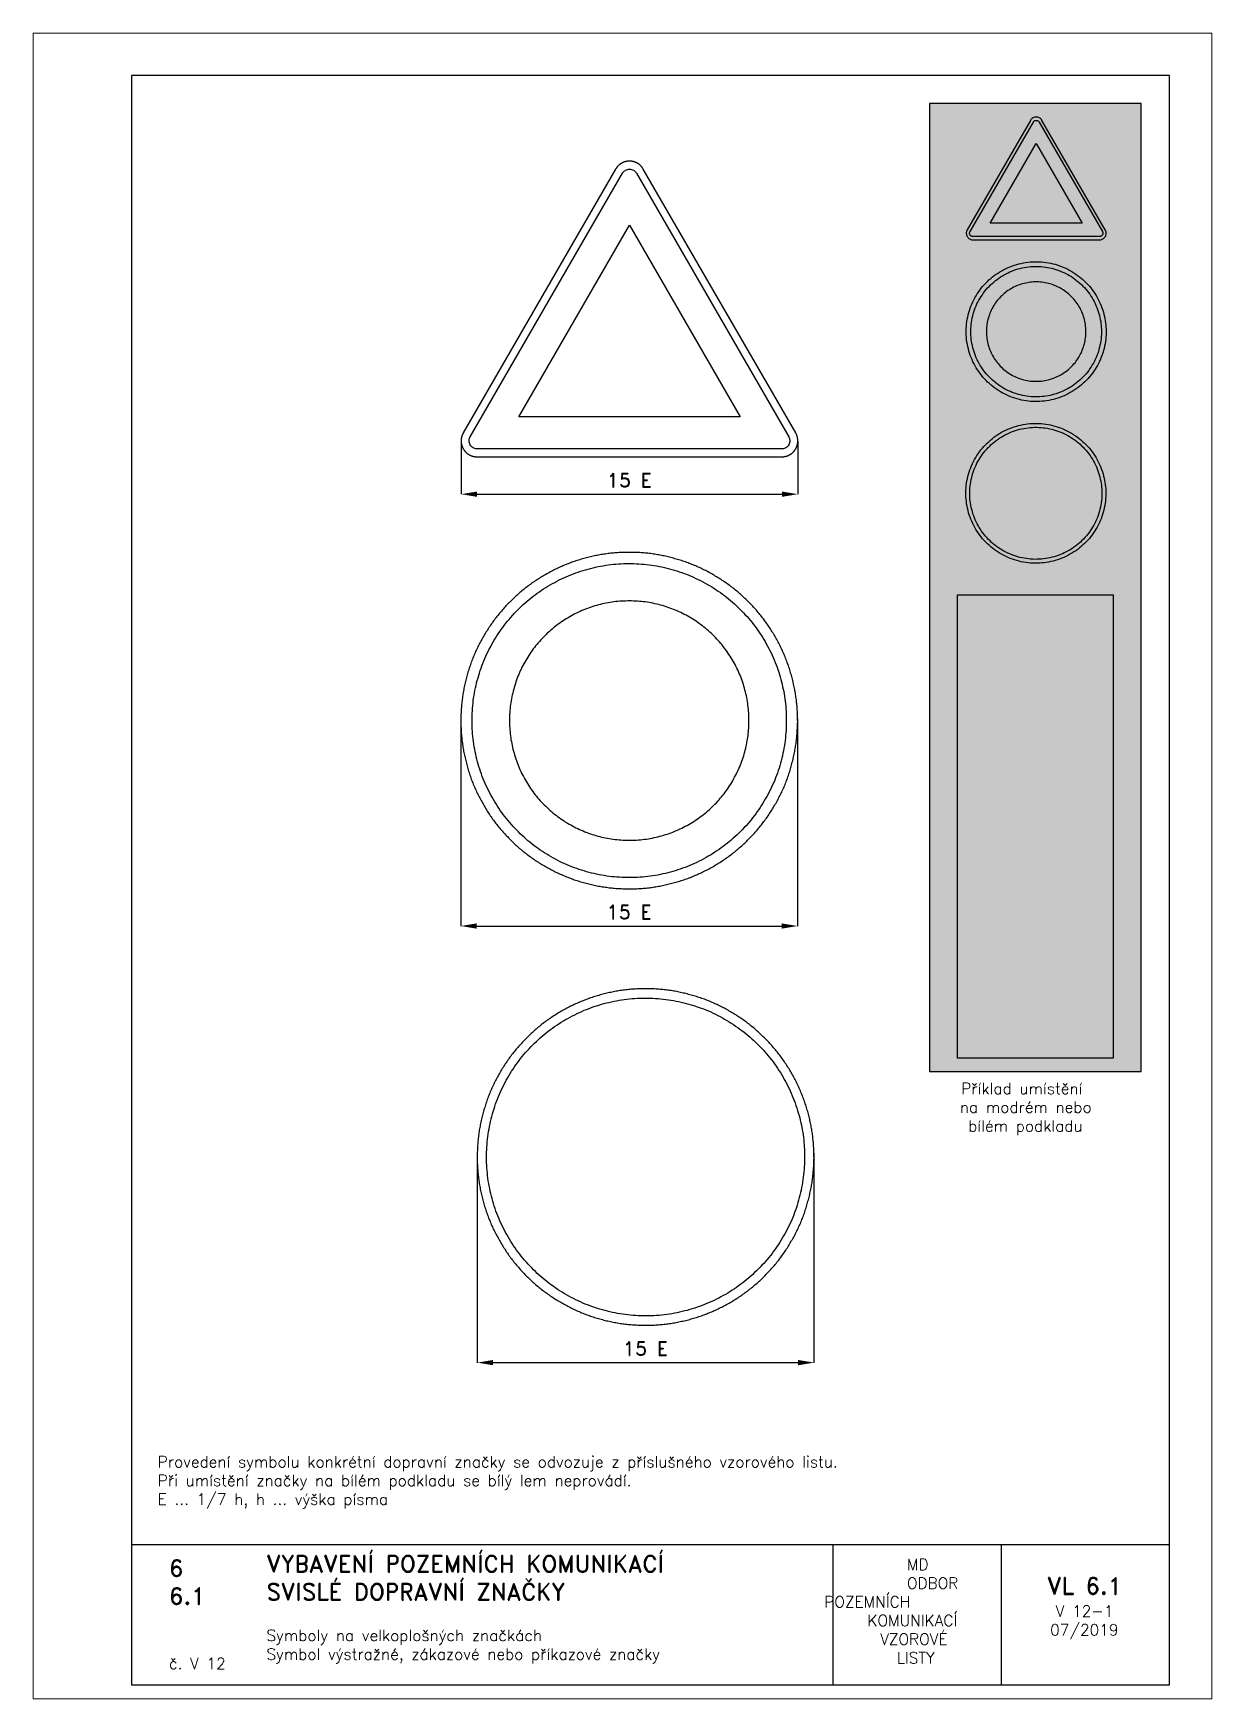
# Paper-space layout 'V 12-1' of a CAD drawing. Header units: millimetres. Extents: x 0 to 210, y 0 to 297.
# The model-space entities are those that its viewports show. They can reach past a viewport. Long polylines and large blocks are cut down to what shows.
import ezdxf

# ---------------------------------------------------------------- set-up
doc = ezdxf.new("R2010")
doc.units = ezdxf.units.MM
doc.header["$LTSCALE"] = 5
doc.linetypes.add('ČÁRKOVANÁX2', pattern=[1.5, 1, -0.5])
for name, color, linetype in [('Kóty', 2, 'Continuous'), ('Rozpiska', 7, 'Continuous'), ('Značka', 7, 'Continuous')]:
    doc.layers.add(name, color=color, linetype=linetype)
doc.layers.add('Rámeček', color=6, linetype='Continuous', plot=False)
doc.styles.get("Standard").update_dxf_attribs({"font": 'romand.shx', "height": 37.5})
doc.dimstyles.get("Standard").update_dxf_attribs({"dimtxt": 37.5, "dimasz": 42.5, "dimexe": 0.18, "dimexo": 0.0625, "dimgap": 18.75, "dimtad": 1, "dimdec": 0, "dimzin": 0, "dimdsep": 46, "dimtxsty": 'Standard', "dimcen": 0.09, "dimadec": 0, "dimazin": 0, "dimtfac": 1, "dimtdec": 0, "dimtofl": 0, "dimtmove": 0, "dimatfit": 3, "dimfxl": 1, "dimtolj": 1, "dimtzin": 0, "dimarcsym": 0})

psp = doc.layouts.new('V 12-1')

# ---------------------------------------------------------------- texts
at = {"layer": 'Rozpiska', "color": 7, "attachment_point": 1}
for s, width, heights, insert, char_height in [('\\pi0.79584;Příklad umístění \\P\\pi0.55775;na modrém nebo {\\H1.83333x; }\\P\\pi2.03394;bílém podkladu{\\H1.55556x; }', 28.2584, [0], (164.57, 109.81), 2), ('Provedení symbolu konkrétní dopravní značky se odvozuje z příslušného vzorového listu.\\PPři umístění značky na bílém podkladu se bílý lem neprovádí.{\\H1.83333x; }\\PE ... 1/7 h, h ... výška písma{\\H1.74603x; }', 171.2897, [0], (22.17, 43.24), 2), ('6', 149.0422, [0], (24.17, 24.77), 3), ('{\\C6;VYBAVENÍ POZEMNÍCH KOMUNIKACÍ\\P}SVISLÉ DOPRAVNÍ ZNAČKY{\\H1.34524x; }', 149.0422, [0], (41.56, 25.56), 3), ('\\pi14.7414;{\\C6;MD\\P\\pi2.36044;}ODBOR POZEMNÍCH{\\H1.57143x; }\\P\\pi7.69378;KOMUNIKACÍ{\\H1.5x; }\\P\\pi9.97949;{\\C6;VZOROVÉ\\H1.47619x; \\H0.67742x;\\P\\pi12.93187;LISTY\\H1.26984x; }', 33.1018, [0], (140.95, 24.95), 2), ('\\pi1.03113;{\\H1.5x;\\C6;VL 6.1\\P\\pi2.55491;\\H0.66667x;V 12-1\\H1.66666x; \\H0.6x;\\P\\pi1.5549;07/2019\\H1.80159x; }', 16.0623, [0], (179.66, 21.61), 2), ('6.1', 149.0422, [0], (24.17, 19.78), 3), ('{\\C6;Symboly na velkoplošných značkách\\P}Symbol výstražné, zákazové nebo příkazové značky{\\H1.83333x; }', 149.0422, [0], (41.56, 12.29), 2), ('{\\C6;č. V 12}', 15.6974, [2.67], (24.17, 7.28), 2)]:
    psp.add_mtext_dynamic_manual_height_columns(s, width=width, gutter_width=100, heights=heights, dxfattribs=dict(at, insert=insert, char_height=char_height))

msp = doc.modelspace()

# ---------------------------------------------------------------- blocks, each defined once
blk = doc.blocks.new('*D1')
at = {"layer": 'Defpoints', "color": 0, "transparency": 16777216}
for p in [(105.7, 255), (1005.7, 255.2), (1005.7, 112.8)]:
    blk.add_point(p, dxfattribs=at)
at = {"layer": 'Kóty', "color": 0, "lineweight": -2, "transparency": 16777216}
for p, q in [((105.7, 254.9), (105.7, 112.7)), ((1005.7, 255.1), (1005.7, 112.7)), ((148.2, 112.8), (963.2, 112.8))]:
    blk.add_line(p, q, dxfattribs=at)
at = {"layer": 'Kóty', "color": 0, "transparency": 16777216}
for points in [[(148.2, 119.9), (148.2, 105.8), (105.7, 112.8)], [(963.2, 119.9), (963.2, 105.8), (1005.7, 112.8)]]:
    blk.add_solid(points, dxfattribs=at)
at = {"layer": 'Kóty', "color": 0, "transparency": 16777216, "insert": (555.7, 150.3), "char_height": 37.5, "attachment_point": 5}
blk.add_mtext('\\A1;15 E', dxfattribs=at)
blk = doc.blocks.new('*D2')
at = {"layer": 'Defpoints', "color": 0, "transparency": 16777216}
for p in [(148.7, -1662.7), (1048.7, -1649.7), (1048.7, -2210.2)]:
    blk.add_point(p, dxfattribs=at)
at = {"layer": 'Kóty', "color": 0, "lineweight": -2, "transparency": 16777216}
for p, q in [((148.7, -1662.8), (148.7, -2210.4)), ((1048.7, -1649.8), (1048.7, -2210.4)), ((191.2, -2210.2), (1006.2, -2210.2))]:
    blk.add_line(p, q, dxfattribs=at)
at = {"layer": 'Kóty', "color": 0, "transparency": 16777216}
for points in [[(191.2, -2203.1), (191.2, -2217.3), (148.7, -2210.2)], [(1006.2, -2203.1), (1006.2, -2217.3), (1048.7, -2210.2)]]:
    blk.add_solid(points, dxfattribs=at)
at = {"layer": 'Kóty', "color": 0, "transparency": 16777216, "insert": (598.7, -2172.7), "char_height": 37.5, "attachment_point": 5}
blk.add_mtext('\\A1;15 E', dxfattribs=at)
blk = doc.blocks.new('*D3')
at = {"layer": 'Defpoints', "color": 0, "transparency": 16777216}
for p in [(1005.1, -488.2), (105, -495.3), (1005.1, -1042.3)]:
    blk.add_point(p, dxfattribs=at)
at = {"layer": 'Kóty', "color": 0, "lineweight": -2, "transparency": 16777216}
for p, q in [((1005.1, -488.3), (1005.1, -1042.5)), ((105, -495.4), (105, -1042.5)), ((147.5, -1042.3), (962.6, -1042.3))]:
    blk.add_line(p, q, dxfattribs=at)
at = {"layer": 'Kóty', "color": 0, "transparency": 16777216}
for points in [[(147.5, -1035.2), (147.5, -1049.4), (105, -1042.3)], [(962.6, -1035.2), (962.6, -1049.4), (1005.1, -1042.3)]]:
    blk.add_solid(points, dxfattribs=at)
at = {"layer": 'Kóty', "color": 0, "transparency": 16777216, "insert": (555, -1004.8), "char_height": 37.5, "attachment_point": 5}
blk.add_mtext('\\A1;15 E', dxfattribs=at)

# ---------------------------------------------------------------- dimensions: what is measured, and where the dimension line sits
at = {"layer": 'Kóty'}
for base, p1, p2, picture, middle in [((1005.7, 112.8), (105.7, 255), (1005.7, 255.2), '*D1', (555.7, 150.3)), ((1005.1, -1042.3), (105, -495.3), (1005.1, -488.2), '*D3', (555, -1004.8)), ((1048.7, -2210.2), (148.7, -1662.7), (1048.7, -1649.7), '*D2', (598.7, -2172.7))]:
    dim = msp.add_linear_dim(base=base, p1=p1, p2=p2, text='15 E', dimstyle='Standard', dxfattribs=at)
    dim.commit()
    dim.dimension.update_dxf_attribs({"geometry": picture, "text_midpoint": middle})

# ---------------------------------------------------------------- linework, layer by layer
at = {"layer": 'Značka', "color": 5, "linetype": 'ČÁRKOVANÁX2', "ltscale": 3.75}
for points in [[(1000, 277), (592.7, 982.3), (591.5, 984.2, 0.010733), (590.3, 986.1, 0.055767), (584.4, 992.8, 0.055975), (577.1, 998, 0.069567), (566.8, 1002.3, 0.069793), (555.7, 1003.7, 0.0695), (544.6, 1002.3, 0.067733), (534.3, 998, 0.055933), (527, 992.8, 0.061127), (521.1, 986.1, 0.012241), (519.8, 984.2), (518.6, 982.3), (111.4, 277, 0.003574), (110.4, 275, 0.010721), (109.4, 273, 0.055711), (106.6, 264.6, 0.055985), (105.7, 255.6, 0.069592), (107.1, 244.5, 0.069767), (111.4, 234.2, 0.069481), (118.2, 225.3, 0.067774), (127.1, 218.6, 0.055964), (135.3, 214.8, 0.061097), (144, 213.1, 0.01224), (146.2, 212.9, 0.004081), (148.5, 212.8), (962.9, 212.8, 0.003581), (965.1, 212.9, 0.010743), (967.4, 213.1, 0.055795), (976.1, 214.9, 0.055988), (984.3, 218.6, 0.069583), (993.2, 225.3, 0.069791), (1000, 234.2, 0.069493), (1004.3, 244.5, 0.067793), (1005.7, 255.6, 0.055944), (1004.8, 264.6, 0.060946), (1002, 273), (1001, 275), (1000, 277)], [(1005, -492.8), (1005, -495.7), (1005, -498.7, -0.032168), (1000.5, -557.3, -0.035722), (988.1, -614.9, -0.036666), (968.8, -670.5, -0.034754), (941.8, -722.8, -0.034039), (908.6, -771.5, -0.034452), (869, -815.1, -0.03456), (824.4, -853.5, -0.034427), (774.9, -885.4, -0.034389), (721.9, -910.9, -0.034418), (665.8, -928.9, -0.034424), (608, -939.8, -0.034417), (549.2, -942.7, -0.034416), (490.4, -938.3, -0.034417), (432.9, -925.9, -0.034417), (377.3, -906.4, -0.034417), (325, -879.5, -0.034417), (276.3, -846.3, -0.034417), (232.7, -806.8, -0.034417), (194.3, -762.1, -0.034416), (162.4, -712.6, -0.034417), (136.9, -659.6, -0.034417), (118.9, -603.5, -0.034417), (108, -545.7, -0.034417), (105.1, -486.9, -0.034417), (109.5, -428.2, -0.034417), (121.9, -370.6, -0.034417), (141.4, -315.1, -0.034416), (168.3, -262.7, -0.034416), (201.5, -214.1, -0.034416), (241, -170.4, -0.034417), (285.7, -132, -0.034415), (335.2, -100.1, -0.034415), (388.2, -74.6, -0.034417), (444.3, -56.6, -0.034417), (502.1, -45.7, -0.034417), (560.9, -42.8, -0.034417), (619.6, -47.2, -0.034418), (677.2, -59.7, -0.034416), (732.8, -79.1, -0.034417), (785.1, -106, -0.034417), (833.8, -139.2, -0.034407), (877.4, -178.8, -0.034415), (915.8, -223.4, -0.034487), (947.7, -272.9, -0.034418), (973.2, -325.9, -0.034076), (991.2, -382, -0.032792), (1001.8, -437, -0.034266), (1005, -492.8)], [(1048.7, -1660.2), (1048.7, -1663.1), (1048.7, -1666, -0.032168), (1044.2, -1724.7, -0.035722), (1031.9, -1782.3, -0.036666), (1012.5, -1837.9, -0.034754), (985.5, -1890.2, -0.034039), (952.3, -1938.9, -0.034452), (912.8, -1982.5, -0.03456), (868.1, -2020.9, -0.034427), (818.6, -2052.8, -0.034389), (765.6, -2078.3, -0.034418), (709.5, -2096.3, -0.034424), (651.7, -2107.2, -0.034417), (592.9, -2110.1, -0.034416), (534.1, -2105.7, -0.034417), (476.6, -2093.3, -0.034417), (421, -2073.8, -0.034417), (368.7, -2046.9, -0.034417), (320, -2013.7, -0.034417), (276.4, -1974.2, -0.034417), (238, -1929.5, -0.034416), (206.1, -1880, -0.034417), (180.6, -1827, -0.034417), (162.6, -1770.9, -0.034417), (151.7, -1713.1, -0.034417), (148.8, -1654.3, -0.034417), (153.2, -1595.6, -0.034417), (165.6, -1538, -0.034417), (185.1, -1482.4, -0.034416), (212, -1430.1, -0.034416), (245.2, -1381.4, -0.034416), (284.7, -1337.8, -0.034417), (329.4, -1299.4, -0.034415), (378.9, -1267.5, -0.034415), (431.9, -1242, -0.034417), (488, -1224, -0.034417), (545.8, -1213.1, -0.034417), (604.6, -1210.2, -0.034417), (663.3, -1214.6, -0.034418), (720.9, -1227.1, -0.034416), (776.5, -1246.5, -0.034417), (828.8, -1273.4, -0.034417), (877.5, -1306.6, -0.034407), (921.1, -1346.2, -0.034415), (959.5, -1390.8, -0.034487), (991.4, -1440.3, -0.034418), (1016.9, -1493.3, -0.034076), (1034.9, -1549.4, -0.032792), (1045.5, -1604.4, -0.034266), (1048.7, -1660.2)]]:
    msp.add_lwpolyline(points, format="xyb", dxfattribs=at)
at = {"layer": 'Značka', "color": 1}
for points in [[(962.9, 234.2), (148.5, 234.2, -0.003586), (147.4, 234.3, -0.010757), (146.2, 234.3, -0.05582), (141.9, 235.2, -0.05597), (137.8, 237.1, -0.069549), (133.3, 240.5, -0.069785), (129.9, 244.9, -0.069503), (127.8, 250.1, -0.067814), (127.1, 255.6, -0.055933), (127.5, 260.1, -0.060881), (128.9, 264.3, -0.012188), (129.4, 265.3, -0.004066), (129.9, 266.3), (537.2, 971.6), (537.8, 972.6), (538.4, 973.5, -0.055858), (541.3, 976.8, -0.056039), (545, 979.5, -0.069588), (550.1, 981.6, -0.069741), (555.7, 982.3, -0.069451), (561.2, 981.6, -0.067778), (566.4, 979.5, -0.056012), (570.1, 976.9, -0.061163), (573, 973.5), (573.6, 972.6), (574.2, 971.6), (981.4, 266.3), (982, 265.3), (982.4, 264.3, -0.055623), (983.9, 260.1, -0.055931), (984.3, 255.6, -0.069577), (983.6, 250.1, -0.069817), (981.4, 244.9, -0.069541), (978.1, 240.5, -0.067739), (973.6, 237.1, -0.055922), (969.5, 235.2, -0.061117), (965.1, 234.3, -0.012248), (964, 234.3, -0.004084), (962.9, 234.2)], [(975, -492.8), (975, -495.5), (975, -498.3, -0.032168), (970.8, -553, -0.035723), (959.3, -606.8, -0.036667), (941.2, -658.7, -0.034755), (916, -707.5, -0.034039), (885, -752.9, -0.034452), (848.1, -793.6, -0.03456), (806.5, -829.4, -0.034427), (760.3, -859.2, -0.034389), (710.7, -883, -0.034418), (658.4, -899.8, -0.034424), (604.4, -910, -0.034417), (549.5, -912.7, -0.034416), (494.8, -908.6, -0.034417), (441, -897, -0.034417), (389.2, -878.8, -0.034416), (340.3, -853.7, -0.034417), (294.9, -822.7, -0.034417), (254.2, -785.8, -0.034417), (218.4, -744.2, -0.034417), (188.6, -698, -0.034417), (164.8, -648.5, -0.034417), (148, -596.1, -0.034417), (137.8, -542.2, -0.034417), (135.1, -487.3, -0.034417), (139.2, -432.5, -0.034417), (150.8, -378.8, -0.034417), (169, -326.9, -0.034417), (194.1, -278, -0.034417), (225.1, -232.6, -0.034417), (262, -191.9, -0.034416), (303.6, -156.1, -0.034416), (349.8, -126.3, -0.034417), (399.3, -102.5, -0.034417), (451.7, -85.7, -0.034417), (505.7, -75.5, -0.034416), (560.5, -72.8, -0.034417), (615.3, -76.9, -0.034418), (669, -88.5, -0.034416), (720.9, -106.7, -0.034417), (769.8, -131.8, -0.034417), (815.2, -162.8, -0.034405), (855.9, -199.7, -0.034414), (891.7, -241.4, -0.034487), (921.5, -287.5, -0.034419), (945.3, -337, -0.034077), (962.1, -389.4, -0.032791), (972.1, -440.7, -0.034267), (975, -492.8)], [(875, -492.8), (875, -490.7), (875, -488.6, 0.032168), (871.8, -446.9, 0.035723), (863, -405.9, 0.036668), (849.3, -366.4, 0.034755), (830.1, -329.2, 0.034037), (806.4, -294.6, 0.034452), (778.3, -263.5, 0.034558), (746.6, -236.2, 0.034427), (711.4, -213.6, 0.03439), (673.7, -195.4, 0.034419), (633.8, -182.6, 0.034425), (592.7, -174.8, 0.034416), (550.9, -172.8, 0.034415), (509.1, -175.9, 0.034417), (468.2, -184.8, 0.034417), (428.7, -198.6, 0.034415), (391.4, -217.8, 0.034415), (356.8, -241.4, 0.034417), (325.8, -269.5, 0.034416), (298.5, -301.2, 0.034417), (275.8, -336.4, 0.034416), (257.7, -374.1, 0.034417), (244.9, -414, 0.034417), (237.1, -455.1, 0.034417), (235.1, -497, 0.034417), (238.2, -538.7, 0.034417), (247.1, -579.6, 0.034417), (260.9, -619.1, 0.034417), (280, -656.4, 0.034417), (303.6, -691, 0.034416), (331.8, -722, 0.034416), (363.5, -749.3, 0.034417), (398.7, -772, 0.034417), (436.4, -790.1, 0.034417), (476.3, -802.9, 0.034417), (517.4, -810.7, 0.034416), (559.2, -812.7, 0.034417), (601, -809.6, 0.034418), (641.9, -800.8, 0.034417), (681.4, -786.9, 0.034417), (718.7, -767.8, 0.034418), (753.2, -744.2, 0.034407), (784.3, -716.1, 0.034413), (811.6, -684.3, 0.034487), (834.2, -649.1, 0.034419), (852.4, -611.4, 0.034077), (865.2, -571.5, 0.032793), (872.8, -532.4, 0.034266), (875, -492.8)]]:
    msp.add_lwpolyline(points, format="xyb", dxfattribs=at)
msp.add_lwpolyline([(259.6, 319.8), (555.7, 832.6), (851.7, 319.8), (259.6, 319.8)], dxfattribs=at)
at = {"layer": 'Značka', "color": 5}
msp.add_lwpolyline([(1023.7, -1660.2), (1023.7, -1662.9), (1023.7, -1665.7, -0.032168), (1019.5, -1721.1, -0.035723), (1007.8, -1775.5, -0.036666), (989.5, -1828, -0.034753), (964, -1877.5, -0.034039), (932.6, -1923.4, -0.034452), (895.3, -1964.6, -0.034561), (853.2, -2000.8, -0.034427), (806.4, -2031, -0.034389), (756.3, -2055.1, -0.034418), (703.4, -2072.1, -0.034423), (648.7, -2082.4, -0.034417), (593.2, -2085.1, -0.034416), (537.7, -2080.9, -0.034417), (483.4, -2069.2, -0.034417), (430.9, -2050.8, -0.034417), (381.4, -2025.4, -0.034417), (335.5, -1994.1, -0.034417), (294.3, -1956.7, -0.034417), (258.1, -1914.6, -0.034416), (227.9, -1867.8, -0.034416), (203.8, -1817.7, -0.034417), (186.8, -1764.8, -0.034417), (176.5, -1710.1, -0.034417), (173.8, -1654.6, -0.034417), (178, -1599.1, -0.034417), (189.7, -1544.8, -0.034417), (208.1, -1492.3, -0.034416), (233.5, -1442.9, -0.034416), (264.8, -1396.9, -0.034416), (302.2, -1355.7, -0.034417), (344.3, -1319.5, -0.034416), (391.1, -1289.3, -0.034416), (441.2, -1265.2, -0.034417), (494.1, -1248.2, -0.034415), (548.8, -1237.9, -0.034417), (604.3, -1235.2, -0.034417), (659.8, -1239.4, -0.034418), (714.1, -1251.1, -0.034417), (766.6, -1269.5, -0.034416), (816, -1294.9, -0.034417), (862, -1326.3, -0.034406), (903.2, -1363.6, -0.034414), (939.4, -1405.8, -0.034487), (969.6, -1452.5, -0.034419), (993.6, -1502.6, -0.034076), (1010.7, -1555.5, -0.032792), (1020.7, -1607.5, -0.034265), (1023.7, -1660.2)], format="xyb", dxfattribs=at)

msp.set_redraw_order([(e.dxf.handle, doc.entitydb.next_handle()) for e in msp.query("TEXT MTEXT ATTDEF DIMENSION ARC_DIMENSION")])  # texts and dimensions are drawn at this point

# ---------------------------------------------------------------- hatches: boundary and pattern name
at = {"layer": 'Značka'}
h = psp.add_hatch(color=170, dxfattribs=at)
h.dxf.hatch_style = 1
h.paths.add_polyline_path([(159.74, 111.83), (197.42, 111.83), (197.42, 284.5), (159.74, 284.5)])
h = psp.add_hatch(color=255, dxfattribs=at)
h.dxf.hatch_style = 1
edge = h.paths.add_edge_path()
edge.add_line((191.04, 261.94), (179.76, 281.48))
edge.add_line((179.76, 281.48), (179.73, 281.53))
edge.add_arc((178.51, 280.75), 1.45, 32.595, 35.0547)
edge.add_arc((178.79, 280.94), 1.11, 35.2262, 47.9939)
edge.add_arc((178.78, 280.94), 1.11, 47.9427, 60.7579)
edge.add_arc((178.75, 280.95), 1.12, 59.1122, 75.0301)
edge.add_arc((178.75, 280.96), 1.11, 74.9487, 90.9183)
edge.add_arc((178.72, 280.95), 1.12, 89.2202, 105.1227)
edge.add_arc((178.73, 280.92), 1.15, 105.0635, 120.5631)
edge.add_arc((178.68, 280.94), 1.12, 118.9514, 131.7568)
edge.add_arc((178.61, 281.01), 1.01, 131.7015, 145.6933)
edge.add_arc((178.81, 280.85), 1.27, 144.6803, 147.4855)
edge.add_line((177.74, 281.53), (177.71, 281.48))
edge.add_line((177.71, 281.48), (166.43, 261.94))
edge.add_arc((170.25, 259.89), 4.34, 151.7773, 152.5965)
edge.add_arc((167.68, 261.22), 1.45, 152.5988, 155.0558)
edge.add_arc((167.38, 261.37), 1.11, 155.2333, 167.9882)
edge.add_arc((167.38, 261.36), 1.11, 167.9388, 180.7562)
edge.add_arc((167.39, 261.33), 1.12, 179.1059, 195.0295)
edge.add_arc((167.39, 261.33), 1.11, 194.9545, 210.9181)
edge.add_arc((167.41, 261.3), 1.12, 209.2135, 225.1118)
edge.add_arc((167.43, 261.32), 1.15, 225.0592, 240.5683)
edge.add_arc((167.44, 261.28), 1.12, 238.9575, 251.7701)
edge.add_arc((167.41, 261.18), 1.01, 251.709, 265.694)
edge.add_arc((167.45, 261.43), 1.27, 264.678, 267.483)
edge.add_arc((167.56, 263.96), 3.8, 267.4835, 268.4187)
edge.add_line((167.46, 260.16), (190.02, 260.16))
edge.add_arc((189.88, 264.49), 4.33, 271.7532, 272.5739)
edge.add_arc((190.01, 261.61), 1.44, 272.5739, 275.0358)
edge.add_arc((190.04, 261.28), 1.11, 275.2171, 287.9912)
edge.add_arc((190.04, 261.28), 1.11, 287.9414, 300.7595)
edge.add_arc((190.06, 261.3), 1.12, 299.1091, 315.0307)
edge.add_arc((190.07, 261.3), 1.11, 314.9541, 330.9231)
edge.add_arc((190.08, 261.33), 1.12, 329.217, 345.1181)
edge.add_arc((190.05, 261.34), 1.15, 345.0653, 360.5787)
edge.add_arc((190.08, 261.37), 1.12, 358.9669, 371.775)
edge.add_arc((190.18, 261.39), 1.02, 11.7172, 25.6677)
edge.add_line((191.1, 261.83), (191.07, 261.89))
edge.add_line((191.07, 261.89), (191.04, 261.94))
h = psp.add_hatch(color=10, dxfattribs=at)
h.dxf.hatch_style = 1
h.paths.add_polyline_path([(170.53, 263.13), (178.74, 277.33), (186.94, 263.13)], flags=16)
edge = h.paths.add_edge_path()
edge.add_line((190.02, 260.76), (167.46, 260.76))
edge.add_arc((167.52, 262.92), 2.16, 267.4254, 268.2473, ccw=False)
edge.add_arc((167.46, 261.48), 0.721, 264.9652, 267.4304, ccw=False)
edge.add_arc((167.44, 261.31), 0.555, 252.0004, 264.7801, ccw=False)
edge.add_arc((167.44, 261.32), 0.557, 239.2365, 252.0504, ccw=False)
edge.add_arc((167.43, 261.33), 0.559, 224.9737, 240.8876, ccw=False)
edge.add_arc((167.43, 261.32), 0.557, 209.0812, 225.0489, ccw=False)
edge.add_arc((167.42, 261.34), 0.559, 194.8817, 210.7851, ccw=False)
edge.add_arc((167.44, 261.34), 0.574, 179.4175, 194.9355, ccw=False)
edge.add_arc((167.42, 261.36), 0.559, 168.2203, 181.0259, ccw=False)
edge.add_arc((167.37, 261.37), 0.509, 154.3448, 168.2804, ccw=False)
edge.add_arc((167.49, 261.33), 0.637, 152.5661, 155.3592, ccw=False)
edge.add_arc((168.62, 260.74), 1.91, 151.6347, 152.5664, ccw=False)
edge.add_line((166.94, 261.65), (178.22, 281.18))
edge.add_line((178.22, 281.18), (178.24, 281.21))
edge.add_line((178.24, 281.21), (178.26, 281.24))
edge.add_arc((178.71, 280.92), 0.555, 132.0128, 144.8012, ccw=False)
edge.add_arc((178.71, 280.91), 0.557, 119.2222, 132.0519, ccw=False)
edge.add_arc((178.73, 280.92), 0.559, 104.9628, 120.8854, ccw=False)
edge.add_arc((178.73, 280.92), 0.558, 89.0827, 105.0402, ccw=False)
edge.add_arc((178.74, 280.92), 0.559, 74.8924, 90.7838, ccw=False)
edge.add_arc((178.74, 280.91), 0.574, 59.4337, 74.9437, ccw=False)
edge.add_arc((178.76, 280.91), 0.558, 48.2341, 61.0577, ccw=False)
edge.add_arc((178.8, 280.95), 0.507, 34.2899, 48.2899, ccw=False)
edge.add_line((179.21, 281.24), (179.23, 281.21))
edge.add_line((179.23, 281.21), (179.25, 281.18))
edge.add_line((179.25, 281.18), (190.53, 261.65))
edge.add_line((190.53, 261.65), (190.54, 261.62))
edge.add_line((190.54, 261.62), (190.56, 261.59))
edge.add_arc((190.05, 261.36), 0.557, 12.0086, 24.7435, ccw=False)
edge.add_arc((190.05, 261.36), 0.557, -0.751, 12.0541, ccw=False)
edge.add_arc((190.05, 261.34), 0.559, -15.0175, 0.9027, ccw=False)
edge.add_arc((190.05, 261.34), 0.557, 329.0855, 345.0604, ccw=False)
edge.add_arc((190.04, 261.33), 0.559, 314.8784, 330.7903, ccw=False)
edge.add_arc((190.03, 261.34), 0.575, 299.4221, 314.923, ccw=False)
edge.add_arc((190.02, 261.32), 0.559, 288.241, 301.0439, ccw=False)
edge.add_arc((190.04, 261.27), 0.507, 274.3076, 288.2972, ccw=False)
edge.add_arc((190.02, 261.39), 0.633, 272.5144, 275.3214, ccw=False)
edge.add_arc((189.96, 262.66), 1.9, 271.5825, 272.5185, ccw=False)
h = psp.add_hatch(color=255, dxfattribs=at)
h.dxf.hatch_style = 1
edge = h.paths.add_edge_path()
edge.add_line((191.18, 243.8), (191.18, 243.72))
edge.add_line((191.18, 243.72), (191.18, 243.64))
edge.add_arc((178.5, 243.79), 12.68, 351.949, 359.3187, ccw=False)
edge.add_arc((179.73, 243.61), 11.43, 343.78, 351.9635, ccw=False)
edge.add_arc((179.96, 243.29), 11.14, 336.6369, 345.0364, ccw=False)
edge.add_arc((179.39, 243.53), 11.75, 328.6835, 336.6453, ccw=False)
edge.add_arc((179.09, 243.5), 11.99, 321.7697, 329.5678, ccw=False)
edge.add_arc((179.2, 243.41), 11.85, 313.8836, 321.7764, ccw=False)
edge.add_arc((179.11, 243.27), 11.81, 306.7386, 314.6561, ccw=False)
edge.add_arc((179.08, 243.31), 11.86, 298.8599, 306.7468, ccw=False)
edge.add_arc((178.94, 243.24), 11.87, 291.7475, 299.6258, ccw=False)
edge.add_arc((178.94, 243.23), 11.86, 283.8704, 291.7553, ccw=False)
edge.add_arc((178.79, 243.19), 11.86, 276.7457, 284.6319, ccw=False)
edge.add_arc((178.79, 243.19), 11.86, 268.869, 276.7536, ccw=False)
edge.add_arc((178.63, 243.2), 11.86, 261.7463, 269.6307, ccw=False)
edge.add_arc((178.63, 243.2), 11.86, 253.8692, 261.7538, ccw=False)
edge.add_arc((178.48, 243.24), 11.86, 246.7461, 254.6307, ccw=False)
edge.add_arc((178.48, 243.24), 11.86, 238.8694, 246.754, ccw=False)
edge.add_arc((178.34, 243.32), 11.86, 231.7458, 239.6304, ccw=False)
edge.add_arc((178.34, 243.32), 11.86, 223.8698, 231.7544, ccw=False)
edge.add_arc((178.23, 243.43), 11.86, 216.7458, 224.6303, ccw=False)
edge.add_arc((178.23, 243.43), 11.86, 208.8696, 216.7542, ccw=False)
edge.add_arc((178.15, 243.57), 11.86, 201.7461, 209.6307, ccw=False)
edge.add_arc((178.15, 243.57), 11.86, 193.8691, 201.7537, ccw=False)
edge.add_arc((178.11, 243.73), 11.86, 186.7462, 194.6308, ccw=False)
edge.add_arc((178.11, 243.73), 11.86, 178.8692, 186.7539, ccw=False)
edge.add_arc((178.11, 243.89), 11.86, 171.7462, 179.6308, ccw=False)
edge.add_arc((178.11, 243.89), 11.86, 163.8692, 171.7537, ccw=False)
edge.add_arc((178.16, 244.04), 11.86, 156.7461, 164.6307, ccw=False)
edge.add_arc((178.16, 244.04), 11.86, 148.8695, 156.7539, ccw=False)
edge.add_arc((178.24, 244.18), 11.86, 141.7459, 149.6304, ccw=False)
edge.add_arc((178.24, 244.18), 11.86, 133.8699, 141.7544, ccw=False)
edge.add_arc((178.35, 244.29), 11.86, 126.7459, 134.6306, ccw=False)
edge.add_arc((178.35, 244.29), 11.86, 118.8693, 126.7536, ccw=False)
edge.add_arc((178.49, 244.36), 11.86, 111.7468, 119.6311, ccw=False)
edge.add_arc((178.49, 244.37), 11.86, 103.8689, 111.7534, ccw=False)
edge.add_arc((178.64, 244.4), 11.86, 96.7456, 104.6303, ccw=False)
edge.add_arc((178.65, 244.4), 11.86, 88.8693, 96.7539, ccw=False)
edge.add_arc((178.8, 244.4), 11.86, 81.7463, 89.631, ccw=False)
edge.add_arc((178.81, 244.4), 11.86, 73.8695, 81.7544, ccw=False)
edge.add_arc((178.96, 244.36), 11.86, 66.7461, 74.6305, ccw=False)
edge.add_arc((178.96, 244.36), 11.86, 58.8694, 66.754, ccw=False)
edge.add_arc((179.09, 244.28), 11.86, 51.7454, 59.6301, ccw=False)
edge.add_arc((179.09, 244.27), 11.86, 43.8715, 51.7539, ccw=False)
edge.add_arc((179.2, 244.16), 11.86, 36.7488, 44.633, ccw=False)
edge.add_arc((179.23, 244.18), 11.83, 28.8576, 36.7582, ccw=False)
edge.add_arc((179.29, 244.03), 11.86, 21.73, 29.6149, ccw=False)
edge.add_arc((179.17, 243.98), 11.98, 13.9274, 21.7341, ccw=False)
edge.add_arc((179.35, 243.86), 11.84, 7.1977, 14.7103, ccw=False)
edge.add_arc((179.88, 243.92), 11.3, -0.6386, 7.2115, ccw=False)
h = psp.add_hatch(color=10, dxfattribs=at)
h.dxf.hatch_style = 1
edge = h.paths.add_edge_path(flags=16)
edge.add_line((187.58, 243.8), (187.58, 243.86))
edge.add_line((187.58, 243.86), (187.58, 243.91))
edge.add_arc((178.57, 243.81), 9.02, 0.6826, 8.0525)
edge.add_arc((179.44, 243.93), 8.13, 8.0357, 16.2194)
edge.add_arc((179.6, 244.16), 7.92, 14.9629, 23.3628)
edge.add_arc((179.2, 243.99), 8.35, 23.3556, 31.3176)
edge.add_arc((178.98, 244.01), 8.53, 30.4325, 38.2303)
edge.add_arc((179.06, 244.08), 8.42, 38.2233, 46.1161)
edge.add_arc((179, 244.17), 8.4, 45.3443, 53.2613)
edge.add_arc((178.98, 244.15), 8.43, 53.2531, 61.14)
edge.add_arc((178.88, 244.2), 8.44, 60.374, 68.2524)
edge.add_arc((178.88, 244.2), 8.43, 68.2448, 76.13)
edge.add_arc((178.77, 244.23), 8.43, 75.3681, 83.2547)
edge.add_arc((178.77, 244.23), 8.43, 83.2458, 91.1302)
edge.add_arc((178.66, 244.23), 8.43, 90.37, 98.2543)
edge.add_arc((178.65, 244.23), 8.43, 98.2458, 106.1305)
edge.add_arc((178.55, 244.2), 8.43, 105.3698, 113.2546)
edge.add_arc((178.55, 244.2), 8.43, 113.246, 121.1302)
edge.add_arc((178.45, 244.14), 8.43, 120.3689, 128.2532)
edge.add_arc((178.45, 244.14), 8.43, 128.2464, 136.131)
edge.add_arc((178.37, 244.06), 8.43, 135.3699, 143.2544)
edge.add_arc((178.37, 244.06), 8.43, 143.2456, 151.1302)
edge.add_arc((178.31, 243.96), 8.43, 150.3698, 158.2542)
edge.add_arc((178.31, 243.96), 8.43, 158.2459, 166.1306)
edge.add_arc((178.29, 243.85), 8.43, 165.3693, 173.254)
edge.add_arc((178.29, 243.85), 8.43, 173.2456, 181.1303)
edge.add_arc((178.29, 243.74), 8.43, 180.3699, 188.2545)
edge.add_arc((178.29, 243.74), 8.43, 188.2455, 196.1302)
edge.add_arc((178.32, 243.63), 8.43, 195.3699, 203.2545)
edge.add_arc((178.32, 243.63), 8.43, 203.2458, 211.1304)
edge.add_arc((178.38, 243.53), 8.43, 210.3695, 218.2541)
edge.add_arc((178.38, 243.53), 8.43, 218.2455, 226.1301)
edge.add_arc((178.46, 243.45), 8.43, 225.3699, 233.2544)
edge.add_arc((178.46, 243.45), 8.43, 233.2456, 241.1302)
edge.add_arc((178.56, 243.4), 8.43, 240.3697, 248.2544)
edge.add_arc((178.56, 243.4), 8.43, 248.2459, 256.1306)
edge.add_arc((178.67, 243.37), 8.43, 255.3693, 263.254)
edge.add_arc((178.67, 243.37), 8.43, 263.2457, 271.1302)
edge.add_arc((178.78, 243.37), 8.43, 270.3699, 278.2546)
edge.add_arc((178.78, 243.37), 8.43, 278.2454, 286.1303)
edge.add_arc((178.89, 243.4), 8.43, 285.3694, 293.2541)
edge.add_arc((178.89, 243.4), 8.43, 293.2464, 301.131)
edge.add_arc((178.99, 243.46), 8.43, 300.369, 308.2539)
edge.add_arc((178.98, 243.46), 8.44, 308.2467, 316.1291)
edge.add_arc((179.06, 243.54), 8.44, 315.3677, 323.2516)
edge.add_arc((179.08, 243.53), 8.42, 323.2411, 331.1417)
edge.add_arc((179.12, 243.63), 8.43, 330.3857, 338.2708)
edge.add_arc((179.04, 243.67), 8.52, 338.2656, 346.0724)
edge.add_arc((179.16, 243.75), 8.42, 345.2899, 352.8028)
edge.add_arc((179.54, 243.71), 8.04, 352.788, 360.6382)
edge = h.paths.add_edge_path()
edge.add_line((190.35, 243.8), (190.35, 243.72))
edge.add_line((190.35, 243.72), (190.35, 243.65))
edge.add_arc((178.52, 243.79), 11.83, 351.9482, 359.3181, ccw=False)
edge.add_arc((179.67, 243.62), 10.67, 343.78, 351.9636, ccw=False)
edge.add_arc((179.87, 243.32), 10.39, 336.6372, 345.0368, ccw=False)
edge.add_arc((179.35, 243.55), 10.97, 328.6834, 336.6453, ccw=False)
edge.add_arc((179.06, 243.52), 11.19, 321.7701, 329.5683, ccw=False)
edge.add_arc((179.17, 243.43), 11.06, 313.8828, 321.7756, ccw=False)
edge.add_arc((179.09, 243.31), 11.02, 306.7378, 314.6553, ccw=False)
edge.add_arc((179.06, 243.34), 11.07, 298.8606, 306.7475, ccw=False)
edge.add_arc((178.93, 243.28), 11.08, 291.7477, 299.6261, ccw=False)
edge.add_arc((178.93, 243.27), 11.07, 283.8702, 291.7552, ccw=False)
edge.add_arc((178.79, 243.23), 11.07, 276.7459, 284.6321, ccw=False)
edge.add_arc((178.78, 243.23), 11.07, 268.8689, 276.7535, ccw=False)
edge.add_arc((178.64, 243.24), 11.07, 261.7462, 269.6306, ccw=False)
edge.add_arc((178.64, 243.24), 11.07, 253.8692, 261.7539, ccw=False)
edge.add_arc((178.49, 243.28), 11.07, 246.7463, 254.6308, ccw=False)
edge.add_arc((178.49, 243.28), 11.07, 238.8691, 246.7537, ccw=False)
edge.add_arc((178.37, 243.35), 11.07, 231.7461, 239.6307, ccw=False)
edge.add_arc((178.36, 243.35), 11.07, 223.8694, 231.754, ccw=False)
edge.add_arc((178.26, 243.46), 11.07, 216.7464, 224.631, ccw=False)
edge.add_arc((178.26, 243.46), 11.07, 208.8689, 216.7535, ccw=False)
edge.add_arc((178.19, 243.59), 11.07, 201.746, 209.6306, ccw=False)
edge.add_arc((178.19, 243.59), 11.07, 193.8692, 201.7539, ccw=False)
edge.add_arc((178.15, 243.73), 11.07, 186.7462, 194.6308, ccw=False)
edge.add_arc((178.15, 243.73), 11.07, 178.8692, 186.7538, ccw=False)
edge.add_arc((178.15, 243.88), 11.07, 171.7461, 179.6307, ccw=False)
edge.add_arc((178.15, 243.88), 11.07, 163.8693, 171.7539, ccw=False)
edge.add_arc((178.19, 244.02), 11.07, 156.7461, 164.6308, ccw=False)
edge.add_arc((178.19, 244.02), 11.07, 148.8692, 156.7538, ccw=False)
edge.add_arc((178.27, 244.15), 11.07, 141.7462, 149.6307, ccw=False)
edge.add_arc((178.27, 244.15), 11.07, 133.8694, 141.754, ccw=False)
edge.add_arc((178.38, 244.25), 11.07, 126.7464, 134.631, ccw=False)
edge.add_arc((178.38, 244.26), 11.07, 118.8687, 126.7531, ccw=False)
edge.add_arc((178.51, 244.33), 11.07, 111.746, 119.6307, ccw=False)
edge.add_arc((178.51, 244.33), 11.07, 103.8695, 111.7541, ccw=False)
edge.add_arc((178.65, 244.36), 11.07, 96.7465, 104.6313, ccw=False)
edge.add_arc((178.65, 244.36), 11.07, 88.8689, 96.7533, ccw=False)
edge.add_arc((178.8, 244.36), 11.07, 81.7463, 89.6309, ccw=False)
edge.add_arc((178.8, 244.36), 11.07, 73.8687, 81.7536, ccw=False)
edge.add_arc((178.94, 244.32), 11.07, 66.7461, 74.6305, ccw=False)
edge.add_arc((178.94, 244.32), 11.07, 58.8697, 66.7542, ccw=False)
edge.add_arc((179.07, 244.25), 11.07, 51.7464, 59.6311, ccw=False)
edge.add_arc((179.07, 244.24), 11.07, 43.8705, 51.7525, ccw=False)
edge.add_arc((179.17, 244.14), 11.07, 36.7495, 44.6336, ccw=False)
edge.add_arc((179.19, 244.15), 11.05, 28.8567, 36.7573, ccw=False)
edge.add_arc((179.25, 244.02), 11.06, 21.7296, 29.6147, ccw=False)
edge.add_arc((179.14, 243.97), 11.18, 13.9277, 21.7345, ccw=False)
edge.add_arc((179.3, 243.86), 11.05, 7.1973, 14.7098, ccw=False)
edge.add_arc((179.8, 243.92), 10.55, -0.6381, 7.2122, ccw=False)
h = psp.add_hatch(color=255, dxfattribs=at)
h.dxf.hatch_style = 1
edge = h.paths.add_edge_path()
edge.add_line((191.13, 214.97), (191.13, 214.88))
edge.add_line((191.13, 214.88), (191.13, 214.8))
edge.add_arc((178.45, 214.95), 12.68, 351.949, 359.3187, ccw=False)
edge.add_arc((179.68, 214.78), 11.43, 343.78, 351.9635, ccw=False)
edge.add_arc((179.9, 214.46), 11.14, 336.6369, 345.0364, ccw=False)
edge.add_arc((179.34, 214.7), 11.75, 328.6835, 336.6453, ccw=False)
edge.add_arc((179.04, 214.67), 11.99, 321.7697, 329.5678, ccw=False)
edge.add_arc((179.15, 214.58), 11.85, 313.8836, 321.7764, ccw=False)
edge.add_arc((179.06, 214.44), 11.81, 306.7386, 314.6561, ccw=False)
edge.add_arc((179.03, 214.48), 11.86, 298.8599, 306.7468, ccw=False)
edge.add_arc((178.89, 214.41), 11.87, 291.7475, 299.6258, ccw=False)
edge.add_arc((178.89, 214.4), 11.86, 283.8704, 291.7553, ccw=False)
edge.add_arc((178.74, 214.36), 11.86, 276.7457, 284.6319, ccw=False)
edge.add_arc((178.74, 214.36), 11.86, 268.869, 276.7536, ccw=False)
edge.add_arc((178.58, 214.36), 11.86, 261.7463, 269.6307, ccw=False)
edge.add_arc((178.58, 214.36), 11.86, 253.8692, 261.7538, ccw=False)
edge.add_arc((178.42, 214.41), 11.86, 246.7461, 254.6307, ccw=False)
edge.add_arc((178.42, 214.41), 11.86, 238.8694, 246.754, ccw=False)
edge.add_arc((178.29, 214.49), 11.86, 231.7458, 239.6304, ccw=False)
edge.add_arc((178.29, 214.49), 11.86, 223.8698, 231.7544, ccw=False)
edge.add_arc((178.18, 214.6), 11.86, 216.7458, 224.6303, ccw=False)
edge.add_arc((178.18, 214.6), 11.86, 208.8696, 216.7542, ccw=False)
edge.add_arc((178.1, 214.74), 11.86, 201.7461, 209.6307, ccw=False)
edge.add_arc((178.1, 214.74), 11.86, 193.8691, 201.7537, ccw=False)
edge.add_arc((178.06, 214.89), 11.86, 186.7462, 194.6308, ccw=False)
edge.add_arc((178.06, 214.9), 11.86, 178.8692, 186.7539, ccw=False)
edge.add_arc((178.06, 215.05), 11.86, 171.7462, 179.6308, ccw=False)
edge.add_arc((178.06, 215.05), 11.86, 163.8692, 171.7537, ccw=False)
edge.add_arc((178.1, 215.21), 11.86, 156.7461, 164.6307, ccw=False)
edge.add_arc((178.1, 215.21), 11.86, 148.8695, 156.7539, ccw=False)
edge.add_arc((178.18, 215.34), 11.86, 141.7459, 149.6304, ccw=False)
edge.add_arc((178.19, 215.34), 11.86, 133.8699, 141.7544, ccw=False)
edge.add_arc((178.3, 215.45), 11.86, 126.7459, 134.6306, ccw=False)
edge.add_arc((178.3, 215.46), 11.86, 118.8693, 126.7536, ccw=False)
edge.add_arc((178.44, 215.53), 11.86, 111.7468, 119.6311, ccw=False)
edge.add_arc((178.44, 215.53), 11.86, 103.8689, 111.7534, ccw=False)
edge.add_arc((178.59, 215.57), 11.86, 96.7456, 104.6303, ccw=False)
edge.add_arc((178.59, 215.57), 11.86, 88.8693, 96.7539, ccw=False)
edge.add_arc((178.75, 215.57), 11.86, 81.7463, 89.631, ccw=False)
edge.add_arc((178.75, 215.57), 11.86, 73.8695, 81.7544, ccw=False)
edge.add_arc((178.9, 215.53), 11.86, 66.7461, 74.6305, ccw=False)
edge.add_arc((178.91, 215.53), 11.86, 58.8694, 66.754, ccw=False)
edge.add_arc((179.04, 215.45), 11.86, 51.7454, 59.6301, ccw=False)
edge.add_arc((179.04, 215.44), 11.86, 43.8715, 51.7539, ccw=False)
edge.add_arc((179.15, 215.33), 11.86, 36.7488, 44.633, ccw=False)
edge.add_arc((179.17, 215.35), 11.83, 28.8576, 36.7582, ccw=False)
edge.add_arc((179.23, 215.2), 11.86, 21.73, 29.6149, ccw=False)
edge.add_arc((179.11, 215.15), 11.98, 13.9274, 21.7341, ccw=False)
edge.add_arc((179.29, 215.03), 11.84, 7.1977, 14.7103, ccw=False)
edge.add_arc((179.83, 215.09), 11.3, -0.6386, 7.2115, ccw=False)
h = psp.add_hatch(color=170, dxfattribs=at)
h.dxf.hatch_style = 1
edge = h.paths.add_edge_path()
edge.add_line((190.44, 214.97), (190.44, 214.89))
edge.add_line((190.44, 214.89), (190.44, 214.81))
edge.add_arc((178.46, 214.95), 11.97, 351.9481, 359.3179, ccw=False)
edge.add_arc((179.63, 214.79), 10.8, 343.7792, 351.9629, ccw=False)
edge.add_arc((179.83, 214.49), 10.52, 336.6381, 345.0375, ccw=False)
edge.add_arc((179.3, 214.71), 11.1, 328.6834, 336.6451, ccw=False)
edge.add_arc((179.02, 214.68), 11.33, 321.7693, 329.5675, ccw=False)
edge.add_arc((179.12, 214.6), 11.19, 313.8831, 321.7758, ccw=False)
edge.add_arc((179.04, 214.47), 11.15, 306.7388, 314.6565, ccw=False)
edge.add_arc((179.01, 214.5), 11.2, 298.8597, 306.7466, ccw=False)
edge.add_arc((178.87, 214.44), 11.21, 291.748, 299.6264, ccw=False)
edge.add_arc((178.88, 214.43), 11.2, 283.87, 291.755, ccw=False)
edge.add_arc((178.73, 214.39), 11.2, 276.746, 284.6321, ccw=False)
edge.add_arc((178.73, 214.39), 11.2, 268.8689, 276.7535, ccw=False)
edge.add_arc((178.58, 214.4), 11.2, 261.7462, 269.6307, ccw=False)
edge.add_arc((178.58, 214.4), 11.2, 253.8692, 261.7538, ccw=False)
edge.add_arc((178.44, 214.44), 11.2, 246.7461, 254.6307, ccw=False)
edge.add_arc((178.44, 214.44), 11.2, 238.8696, 246.7542, ccw=False)
edge.add_arc((178.31, 214.51), 11.2, 231.746, 239.6306, ccw=False)
edge.add_arc((178.31, 214.51), 11.2, 223.8691, 231.7537, ccw=False)
edge.add_arc((178.2, 214.62), 11.2, 216.7468, 224.6315, ccw=False)
edge.add_arc((178.2, 214.62), 11.2, 208.8688, 216.7534, ccw=False)
edge.add_arc((178.13, 214.75), 11.2, 201.7463, 209.6308, ccw=False)
edge.add_arc((178.13, 214.75), 11.2, 193.8691, 201.7537, ccw=False)
edge.add_arc((178.09, 214.9), 11.2, 186.7462, 194.6308, ccw=False)
edge.add_arc((178.09, 214.9), 11.2, 178.8693, 186.7539, ccw=False)
edge.add_arc((178.09, 215.05), 11.2, 171.7462, 179.6307, ccw=False)
edge.add_arc((178.09, 215.05), 11.2, 163.8692, 171.7538, ccw=False)
edge.add_arc((178.13, 215.19), 11.2, 156.7464, 164.631, ccw=False)
edge.add_arc((178.14, 215.19), 11.2, 148.8692, 156.7537, ccw=False)
edge.add_arc((178.21, 215.32), 11.2, 141.746, 149.6306, ccw=False)
edge.add_arc((178.21, 215.32), 11.2, 133.8691, 141.7536, ccw=False)
edge.add_arc((178.32, 215.43), 11.2, 126.7468, 134.6315, ccw=False)
edge.add_arc((178.32, 215.43), 11.2, 118.869, 126.7535, ccw=False)
edge.add_arc((178.45, 215.5), 11.2, 111.7458, 119.6303, ccw=False)
edge.add_arc((178.45, 215.5), 11.2, 103.8693, 111.7539, ccw=False)
edge.add_arc((178.6, 215.54), 11.2, 96.7464, 104.6307, ccw=False)
edge.add_arc((178.6, 215.54), 11.2, 88.8697, 96.7545, ccw=False)
edge.add_arc((178.75, 215.54), 11.2, 81.7454, 89.6301, ccw=False)
edge.add_arc((178.75, 215.54), 11.2, 73.8689, 81.7539, ccw=False)
edge.add_arc((178.89, 215.5), 11.2, 66.7462, 74.6308, ccw=False)
edge.add_arc((178.89, 215.49), 11.2, 58.8702, 66.7546, ccw=False)
edge.add_arc((179.02, 215.42), 11.2, 51.7453, 59.6301, ccw=False)
edge.add_arc((179.02, 215.42), 11.21, 43.8709, 51.7531, ccw=False)
edge.add_arc((179.12, 215.31), 11.2, 36.7499, 44.6339, ccw=False)
edge.add_arc((179.15, 215.32), 11.18, 28.8571, 36.7578, ccw=False)
edge.add_arc((179.2, 215.19), 11.2, 21.7295, 29.6146, ccw=False)
edge.add_arc((179.09, 215.14), 11.32, 13.9274, 21.734, ccw=False)
edge.add_arc((179.26, 215.02), 11.18, 7.1981, 14.7106, ccw=False)
edge.add_arc((179.76, 215.09), 10.68, -0.6386, 7.2114, ccw=False)
h = psp.add_hatch(color=255, dxfattribs=at)
h.dxf.hatch_style = 1
h.paths.add_polyline_path([(164.72, 196.83), (192.44, 196.83), (192.44, 114.25), (164.72, 114.25)])
h = psp.add_hatch(color=10, dxfattribs=at)
h.dxf.hatch_style = 1
h.paths.add_polyline_path([(170.38, 176.23), (178.58, 190.44), (186.78, 176.23)], flags=16)
edge = h.paths.add_edge_path()
edge.add_line((189.86, 173.86), (167.3, 173.86))
edge.add_arc((167.37, 176.02), 2.16, 267.4254, 268.2473, ccw=False)
edge.add_arc((167.3, 174.58), 0.721, 264.9652, 267.4304, ccw=False)
edge.add_arc((167.29, 174.42), 0.555, 252.0004, 264.7801, ccw=False)
edge.add_arc((167.29, 174.42), 0.557, 239.2365, 252.0504, ccw=False)
edge.add_arc((167.28, 174.43), 0.559, 224.9737, 240.8876, ccw=False)
edge.add_arc((167.27, 174.43), 0.557, 209.0812, 225.0489, ccw=False)
edge.add_arc((167.27, 174.44), 0.559, 194.8817, 210.7851, ccw=False)
edge.add_arc((167.28, 174.45), 0.574, 179.4175, 194.9355, ccw=False)
edge.add_arc((167.27, 174.46), 0.559, 168.2203, 181.0259, ccw=False)
edge.add_arc((167.22, 174.47), 0.509, 154.3448, 168.2804, ccw=False)
edge.add_arc((167.34, 174.43), 0.637, 152.5661, 155.3592, ccw=False)
edge.add_arc((168.47, 173.84), 1.91, 151.6347, 152.5664, ccw=False)
edge.add_line((166.79, 174.75), (178.07, 194.29))
edge.add_line((178.07, 194.29), (178.08, 194.31))
edge.add_line((178.08, 194.31), (178.1, 194.34))
edge.add_arc((178.56, 194.02), 0.555, 132.0128, 144.8012, ccw=False)
edge.add_arc((178.56, 194.02), 0.557, 119.2222, 132.0519, ccw=False)
edge.add_arc((178.57, 194.02), 0.559, 104.9628, 120.8854, ccw=False)
edge.add_arc((178.57, 194.03), 0.558, 89.0827, 105.0402, ccw=False)
edge.add_arc((178.59, 194.02), 0.559, 74.8924, 90.7838, ccw=False)
edge.add_arc((178.59, 194.01), 0.574, 59.4337, 74.9437, ccw=False)
edge.add_arc((178.61, 194.02), 0.558, 48.2341, 61.0577, ccw=False)
edge.add_arc((178.64, 194.05), 0.507, 34.2899, 48.2899, ccw=False)
edge.add_line((179.06, 194.34), (179.08, 194.31))
edge.add_line((179.08, 194.31), (179.09, 194.29))
edge.add_line((179.09, 194.29), (190.37, 174.75))
edge.add_line((190.37, 174.75), (190.39, 174.72))
edge.add_line((190.39, 174.72), (190.4, 174.7))
edge.add_arc((189.9, 174.46), 0.557, 12.0086, 24.7435, ccw=False)
edge.add_arc((189.9, 174.46), 0.557, -0.751, 12.0541, ccw=False)
edge.add_arc((189.89, 174.45), 0.559, -15.0175, 0.9027, ccw=False)
edge.add_arc((189.9, 174.44), 0.557, 329.0855, 345.0604, ccw=False)
edge.add_arc((189.89, 174.43), 0.559, 314.8784, 330.7903, ccw=False)
edge.add_arc((189.87, 174.44), 0.575, 299.4221, 314.923, ccw=False)
edge.add_arc((189.87, 174.42), 0.559, 288.241, 301.0439, ccw=False)
edge.add_arc((189.88, 174.37), 0.507, 274.3076, 288.2972, ccw=False)
edge.add_arc((189.86, 174.5), 0.633, 272.5144, 275.3214, ccw=False)
edge.add_arc((189.81, 175.76), 1.9, 271.5825, 272.5185, ccw=False)
h = psp.add_hatch(color=10, dxfattribs=at)
h.dxf.hatch_style = 1
edge = h.paths.add_edge_path(flags=16)
edge.add_line((187.43, 156.9), (187.43, 156.96))
edge.add_line((187.43, 156.96), (187.43, 157.02))
edge.add_arc((178.41, 156.91), 9.02, 0.6826, 8.0525)
edge.add_arc((179.29, 157.04), 8.13, 8.0357, 16.2194)
edge.add_arc((179.44, 157.26), 7.92, 14.9629, 23.3628)
edge.add_arc((179.04, 157.09), 8.35, 23.3556, 31.3176)
edge.add_arc((178.83, 157.11), 8.53, 30.4325, 38.2303)
edge.add_arc((178.91, 157.18), 8.42, 38.2233, 46.1161)
edge.add_arc((178.85, 157.28), 8.4, 45.3443, 53.2613)
edge.add_arc((178.82, 157.25), 8.43, 53.2531, 61.14)
edge.add_arc((178.72, 157.3), 8.44, 60.374, 68.2524)
edge.add_arc((178.72, 157.31), 8.43, 68.2448, 76.13)
edge.add_arc((178.62, 157.34), 8.43, 75.3681, 83.2547)
edge.add_arc((178.61, 157.33), 8.43, 83.2458, 91.1302)
edge.add_arc((178.5, 157.33), 8.43, 90.37, 98.2543)
edge.add_arc((178.5, 157.33), 8.43, 98.2458, 106.1305)
edge.add_arc((178.39, 157.3), 8.43, 105.3698, 113.2546)
edge.add_arc((178.39, 157.3), 8.43, 113.246, 121.1302)
edge.add_arc((178.3, 157.24), 8.43, 120.3689, 128.2532)
edge.add_arc((178.29, 157.24), 8.43, 128.2464, 136.131)
edge.add_arc((178.22, 157.16), 8.43, 135.3699, 143.2544)
edge.add_arc((178.22, 157.16), 8.43, 143.2456, 151.1302)
edge.add_arc((178.16, 157.06), 8.43, 150.3698, 158.2542)
edge.add_arc((178.16, 157.06), 8.43, 158.2459, 166.1306)
edge.add_arc((178.13, 156.95), 8.43, 165.3693, 173.254)
edge.add_arc((178.13, 156.95), 8.43, 173.2456, 181.1303)
edge.add_arc((178.13, 156.84), 8.43, 180.3699, 188.2545)
edge.add_arc((178.13, 156.84), 8.43, 188.2455, 196.1302)
edge.add_arc((178.16, 156.73), 8.43, 195.3699, 203.2545)
edge.add_arc((178.17, 156.73), 8.43, 203.2458, 211.1304)
edge.add_arc((178.22, 156.63), 8.43, 210.3695, 218.2541)
edge.add_arc((178.22, 156.63), 8.43, 218.2455, 226.1301)
edge.add_arc((178.3, 156.56), 8.43, 225.3699, 233.2544)
edge.add_arc((178.3, 156.55), 8.43, 233.2456, 241.1302)
edge.add_arc((178.4, 156.5), 8.43, 240.3697, 248.2544)
edge.add_arc((178.4, 156.5), 8.43, 248.2459, 256.1306)
edge.add_arc((178.51, 156.47), 8.43, 255.3693, 263.254)
edge.add_arc((178.51, 156.47), 8.43, 263.2457, 271.1302)
edge.add_arc((178.62, 156.47), 8.43, 270.3699, 278.2546)
edge.add_arc((178.63, 156.47), 8.43, 278.2454, 286.1303)
edge.add_arc((178.73, 156.5), 8.43, 285.3694, 293.2541)
edge.add_arc((178.73, 156.5), 8.43, 293.2464, 301.131)
edge.add_arc((178.83, 156.56), 8.43, 300.369, 308.2539)
edge.add_arc((178.83, 156.56), 8.44, 308.2467, 316.1291)
edge.add_arc((178.91, 156.64), 8.44, 315.3677, 323.2516)
edge.add_arc((178.93, 156.63), 8.42, 323.2411, 331.1417)
edge.add_arc((178.97, 156.74), 8.43, 330.3857, 338.2708)
edge.add_arc((178.88, 156.77), 8.52, 338.2656, 346.0724)
edge.add_arc((179.01, 156.86), 8.42, 345.2899, 352.8028)
edge.add_arc((179.39, 156.81), 8.04, 352.788, 360.6382)
edge = h.paths.add_edge_path()
edge.add_line((190.2, 156.9), (190.2, 156.83))
edge.add_line((190.2, 156.83), (190.2, 156.75))
edge.add_arc((178.36, 156.89), 11.83, 351.9482, 359.3181, ccw=False)
edge.add_arc((179.51, 156.73), 10.67, 343.78, 351.9636, ccw=False)
edge.add_arc((179.72, 156.43), 10.39, 336.6372, 345.0368, ccw=False)
edge.add_arc((179.19, 156.65), 10.97, 328.6834, 336.6453, ccw=False)
edge.add_arc((178.91, 156.62), 11.19, 321.7701, 329.5683, ccw=False)
edge.add_arc((179.02, 156.54), 11.06, 313.8828, 321.7756, ccw=False)
edge.add_arc((178.93, 156.41), 11.02, 306.7378, 314.6553, ccw=False)
edge.add_arc((178.91, 156.45), 11.07, 298.8606, 306.7475, ccw=False)
edge.add_arc((178.77, 156.38), 11.08, 291.7477, 299.6261, ccw=False)
edge.add_arc((178.77, 156.37), 11.07, 283.8702, 291.7552, ccw=False)
edge.add_arc((178.63, 156.34), 11.07, 276.7459, 284.6321, ccw=False)
edge.add_arc((178.63, 156.34), 11.07, 268.8689, 276.7535, ccw=False)
edge.add_arc((178.48, 156.34), 11.07, 261.7462, 269.6306, ccw=False)
edge.add_arc((178.48, 156.34), 11.07, 253.8692, 261.7539, ccw=False)
edge.add_arc((178.34, 156.38), 11.07, 246.7463, 254.6308, ccw=False)
edge.add_arc((178.34, 156.38), 11.07, 238.8691, 246.7537, ccw=False)
edge.add_arc((178.21, 156.46), 11.07, 231.7461, 239.6307, ccw=False)
edge.add_arc((178.21, 156.46), 11.07, 223.8694, 231.754, ccw=False)
edge.add_arc((178.11, 156.56), 11.07, 216.7464, 224.631, ccw=False)
edge.add_arc((178.11, 156.56), 11.07, 208.8689, 216.7535, ccw=False)
edge.add_arc((178.03, 156.69), 11.07, 201.746, 209.6306, ccw=False)
edge.add_arc((178.03, 156.69), 11.07, 193.8692, 201.7539, ccw=False)
edge.add_arc((178, 156.84), 11.07, 186.7462, 194.6308, ccw=False)
edge.add_arc((178, 156.84), 11.07, 178.8692, 186.7538, ccw=False)
edge.add_arc((178, 156.98), 11.07, 171.7461, 179.6307, ccw=False)
edge.add_arc((178, 156.99), 11.07, 163.8693, 171.7539, ccw=False)
edge.add_arc((178.04, 157.13), 11.07, 156.7461, 164.6308, ccw=False)
edge.add_arc((178.04, 157.13), 11.07, 148.8692, 156.7538, ccw=False)
edge.add_arc((178.12, 157.25), 11.07, 141.7462, 149.6307, ccw=False)
edge.add_arc((178.12, 157.26), 11.07, 133.8694, 141.754, ccw=False)
edge.add_arc((178.22, 157.36), 11.07, 126.7464, 134.631, ccw=False)
edge.add_arc((178.22, 157.36), 11.07, 118.8687, 126.7531, ccw=False)
edge.add_arc((178.35, 157.43), 11.07, 111.746, 119.6307, ccw=False)
edge.add_arc((178.35, 157.43), 11.07, 103.8695, 111.7541, ccw=False)
edge.add_arc((178.5, 157.47), 11.07, 96.7465, 104.6313, ccw=False)
edge.add_arc((178.5, 157.47), 11.07, 88.8689, 96.7533, ccw=False)
edge.add_arc((178.64, 157.47), 11.07, 81.7463, 89.6309, ccw=False)
edge.add_arc((178.65, 157.47), 11.07, 73.8687, 81.7536, ccw=False)
edge.add_arc((178.79, 157.43), 11.07, 66.7461, 74.6305, ccw=False)
edge.add_arc((178.79, 157.43), 11.07, 58.8697, 66.7542, ccw=False)
edge.add_arc((178.92, 157.35), 11.07, 51.7464, 59.6311, ccw=False)
edge.add_arc((178.91, 157.35), 11.07, 43.8705, 51.7525, ccw=False)
edge.add_arc((179.02, 157.24), 11.07, 36.7495, 44.6336, ccw=False)
edge.add_arc((179.04, 157.26), 11.05, 28.8567, 36.7573, ccw=False)
edge.add_arc((179.09, 157.12), 11.06, 21.7296, 29.6147, ccw=False)
edge.add_arc((178.98, 157.07), 11.18, 13.9277, 21.7345, ccw=False)
edge.add_arc((179.15, 156.96), 11.05, 7.1973, 14.7098, ccw=False)
edge.add_arc((179.65, 157.02), 10.55, -0.6381, 7.2122, ccw=False)
h = psp.add_hatch(color=170, dxfattribs=at)
h.dxf.hatch_style = 1
edge = h.paths.add_edge_path()
edge.add_line((190.28, 128.07), (190.28, 127.99))
edge.add_line((190.28, 127.99), (190.28, 127.92))
edge.add_arc((178.31, 128.06), 11.97, 351.9481, 359.3179, ccw=False)
edge.add_arc((179.47, 127.89), 10.8, 343.7792, 351.9629, ccw=False)
edge.add_arc((179.68, 127.59), 10.52, 336.6381, 345.0375, ccw=False)
edge.add_arc((179.15, 127.82), 11.1, 328.6834, 336.6451, ccw=False)
edge.add_arc((178.86, 127.79), 11.33, 321.7693, 329.5675, ccw=False)
edge.add_arc((178.97, 127.7), 11.19, 313.8831, 321.7758, ccw=False)
edge.add_arc((178.88, 127.57), 11.15, 306.7388, 314.6565, ccw=False)
edge.add_arc((178.86, 127.61), 11.2, 298.8597, 306.7466, ccw=False)
edge.add_arc((178.72, 127.54), 11.21, 291.748, 299.6264, ccw=False)
edge.add_arc((178.72, 127.53), 11.2, 283.87, 291.755, ccw=False)
edge.add_arc((178.58, 127.5), 11.2, 276.746, 284.6321, ccw=False)
edge.add_arc((178.58, 127.5), 11.2, 268.8689, 276.7535, ccw=False)
edge.add_arc((178.43, 127.5), 11.2, 261.7462, 269.6307, ccw=False)
edge.add_arc((178.43, 127.5), 11.2, 253.8692, 261.7538, ccw=False)
edge.add_arc((178.28, 127.54), 11.2, 246.7461, 254.6307, ccw=False)
edge.add_arc((178.28, 127.54), 11.2, 238.8696, 246.7542, ccw=False)
edge.add_arc((178.15, 127.62), 11.2, 231.746, 239.6306, ccw=False)
edge.add_arc((178.15, 127.62), 11.2, 223.8691, 231.7537, ccw=False)
edge.add_arc((178.05, 127.73), 11.2, 216.7468, 224.6315, ccw=False)
edge.add_arc((178.05, 127.73), 11.2, 208.8688, 216.7534, ccw=False)
edge.add_arc((177.98, 127.86), 11.2, 201.7463, 209.6308, ccw=False)
edge.add_arc((177.97, 127.86), 11.2, 193.8691, 201.7537, ccw=False)
edge.add_arc((177.94, 128), 11.2, 186.7462, 194.6308, ccw=False)
edge.add_arc((177.94, 128), 11.2, 178.8693, 186.7539, ccw=False)
edge.add_arc((177.94, 128.15), 11.2, 171.7462, 179.6307, ccw=False)
edge.add_arc((177.94, 128.15), 11.2, 163.8692, 171.7538, ccw=False)
edge.add_arc((177.98, 128.3), 11.2, 156.7464, 164.631, ccw=False)
edge.add_arc((177.98, 128.3), 11.2, 148.8692, 156.7537, ccw=False)
edge.add_arc((178.06, 128.43), 11.2, 141.746, 149.6306, ccw=False)
edge.add_arc((178.06, 128.43), 11.2, 133.8691, 141.7536, ccw=False)
edge.add_arc((178.16, 128.53), 11.2, 126.7468, 134.6315, ccw=False)
edge.add_arc((178.17, 128.53), 11.2, 118.869, 126.7535, ccw=False)
edge.add_arc((178.3, 128.6), 11.2, 111.7458, 119.6303, ccw=False)
edge.add_arc((178.3, 128.61), 11.2, 103.8693, 111.7539, ccw=False)
edge.add_arc((178.44, 128.64), 11.2, 96.7464, 104.6307, ccw=False)
edge.add_arc((178.44, 128.64), 11.2, 88.8697, 96.7545, ccw=False)
edge.add_arc((178.59, 128.64), 11.2, 81.7454, 89.6301, ccw=False)
edge.add_arc((178.59, 128.64), 11.2, 73.8689, 81.7539, ccw=False)
edge.add_arc((178.74, 128.6), 11.2, 66.7462, 74.6308, ccw=False)
edge.add_arc((178.74, 128.6), 11.2, 58.8702, 66.7546, ccw=False)
edge.add_arc((178.87, 128.52), 11.2, 51.7453, 59.6301, ccw=False)
edge.add_arc((178.86, 128.52), 11.21, 43.8709, 51.7531, ccw=False)
edge.add_arc((178.97, 128.41), 11.2, 36.7499, 44.6339, ccw=False)
edge.add_arc((178.99, 128.43), 11.18, 28.8571, 36.7578, ccw=False)
edge.add_arc((179.05, 128.29), 11.2, 21.7295, 29.6146, ccw=False)
edge.add_arc((178.94, 128.24), 11.32, 13.9274, 21.734, ccw=False)
edge.add_arc((179.1, 128.13), 11.18, 7.1981, 14.7106, ccw=False)
edge.add_arc((179.61, 128.19), 10.68, -0.6386, 7.2114, ccw=False)

# ---------------------------------------------------------------- linework, layer by layer
at = {"layer": 'Rozpiska', "color": 7}
for p, q in [((17.5, 27.5), (202.5, 27.5)), ((142.5, 27.5), (142.5, 2.5)), ((172.5, 27.5), (172.5, 2.5))]:
    psp.add_line(p, q, dxfattribs=at)
psp.add_lwpolyline([(17.5, 2.5), (202.5, 2.5), (202.5, 289.5), (17.5, 289.5)], close=True, dxfattribs=at)
at = {"layer": 'Značka', "color": 170}
psp.add_lwpolyline([(159.74, 111.83), (197.42, 111.83), (197.42, 284.5), (159.74, 284.5)], close=True, dxfattribs=at)
at = {"layer": 'Značka', "color": 255}
for points in [[(191.04, 261.94), (179.76, 281.48), (179.73, 281.53, 0.010733), (179.69, 281.58, 0.055767), (179.53, 281.77, 0.055975), (179.33, 281.91, 0.069567), (179.04, 282.03, 0.069793), (178.74, 282.07, 0.0695), (178.43, 282.03, 0.067733), (178.14, 281.91, 0.055933), (177.94, 281.77, 0.061127), (177.78, 281.58, 0.012241), (177.74, 281.53), (177.71, 281.48), (166.43, 261.94, 0.003574), (166.4, 261.89, 0.010721), (166.37, 261.83, 0.055711), (166.29, 261.6, 0.055985), (166.27, 261.35, 0.069592), (166.31, 261.04, 0.069767), (166.43, 260.76, 0.069481), (166.62, 260.51, 0.067774), (166.86, 260.32, 0.055964), (167.09, 260.22, 0.061097), (167.33, 260.17, 0.01224), (167.39, 260.17, 0.004081), (167.46, 260.16), (190.02, 260.16, 0.003581), (190.08, 260.17, 0.010743), (190.14, 260.17, 0.055795), (190.38, 260.22, 0.055988), (190.61, 260.32, 0.069583), (190.85, 260.51, 0.069791), (191.04, 260.76, 0.069493), (191.16, 261.04, 0.067793), (191.2, 261.35, 0.055944), (191.18, 261.6, 0.060946), (191.1, 261.83), (191.07, 261.89), (191.04, 261.94)], [(191.18, 243.8), (191.18, 243.72), (191.18, 243.64, -0.032168), (191.06, 242.01, -0.035722), (190.71, 240.42, -0.036666), (190.18, 238.87, -0.034754), (189.43, 237.43, -0.034039), (188.51, 236.08, -0.034452), (187.42, 234.87, -0.03456), (186.18, 233.81, -0.034427), (184.81, 232.92, -0.034389), (183.34, 232.22, -0.034418), (181.79, 231.72, -0.034424), (180.18, 231.41, -0.034417), (178.55, 231.33, -0.034416), (176.93, 231.46, -0.034417), (175.33, 231.8, -0.034417), (173.79, 232.34, -0.034417), (172.34, 233.09, -0.034417), (171, 234.01, -0.034417), (169.79, 235.1, -0.034417), (168.73, 236.34, -0.034416), (167.84, 237.71, -0.034417), (167.13, 239.18, -0.034417), (166.64, 240.73, -0.034417), (166.33, 242.33, -0.034417), (166.25, 243.96, -0.034417), (166.38, 245.59, -0.034417), (166.72, 247.18, -0.034417), (167.26, 248.72, -0.034416), (168, 250.17, -0.034416), (168.92, 251.52, -0.034416), (170.02, 252.73, -0.034417), (171.26, 253.79, -0.034415), (172.63, 254.67, -0.034415), (174.1, 255.38, -0.034417), (175.65, 255.88, -0.034417), (177.25, 256.18, -0.034417), (178.88, 256.26, -0.034417), (180.51, 256.14, -0.034418), (182.1, 255.8, -0.034416), (183.64, 255.26, -0.034417), (185.09, 254.51, -0.034417), (186.44, 253.59, -0.034407), (187.65, 252.5, -0.034415), (188.71, 251.26, -0.034487), (189.59, 249.89, -0.034418), (190.3, 248.42, -0.034076), (190.8, 246.87, -0.032792), (191.09, 245.34, -0.034266), (191.18, 243.8)], [(191.13, 214.97), (191.13, 214.88), (191.13, 214.8, -0.032168), (191, 213.18, -0.035722), (190.66, 211.58, -0.036666), (190.13, 210.04, -0.034754), (189.38, 208.59, -0.034039), (188.46, 207.25, -0.034452), (187.36, 206.04, -0.03456), (186.13, 204.97, -0.034427), (184.75, 204.09, -0.034389), (183.29, 203.38, -0.034418), (181.73, 202.88, -0.034424), (180.13, 202.58, -0.034417), (178.5, 202.5, -0.034416), (176.87, 202.62, -0.034417), (175.28, 202.97, -0.034417), (173.74, 203.51, -0.034417), (172.29, 204.25, -0.034417), (170.94, 205.17, -0.034417), (169.74, 206.27, -0.034417), (168.67, 207.5, -0.034416), (167.79, 208.88, -0.034417), (167.08, 210.35, -0.034417), (166.58, 211.9, -0.034417), (166.28, 213.5, -0.034417), (166.2, 215.13, -0.034417), (166.32, 216.76, -0.034417), (166.67, 218.35, -0.034417), (167.21, 219.89, -0.034416), (167.95, 221.34, -0.034416), (168.87, 222.69, -0.034416), (169.97, 223.89, -0.034417), (171.2, 224.96, -0.034415), (172.57, 225.84, -0.034415), (174.04, 226.55, -0.034417), (175.6, 227.05, -0.034417), (177.2, 227.35, -0.034417), (178.83, 227.43, -0.034417), (180.45, 227.31, -0.034418), (182.05, 226.96, -0.034416), (183.59, 226.42, -0.034417), (185.04, 225.68, -0.034417), (186.38, 224.76, -0.034407), (187.59, 223.66, -0.034415), (188.66, 222.43, -0.034487), (189.54, 221.06, -0.034418), (190.25, 219.59, -0.034076), (190.75, 218.03, -0.032792), (191.04, 216.51, -0.034266), (191.13, 214.97)]]:
    psp.add_lwpolyline(points, format="xyb", dxfattribs=at)
at = {"layer": 'Značka', "color": 10}
for points in [[(190.02, 260.76), (167.46, 260.76, -0.003586), (167.42, 260.76, -0.010757), (167.39, 260.76, -0.05582), (167.27, 260.79, -0.05597), (167.16, 260.84, -0.069549), (167.04, 260.93, -0.069785), (166.94, 261.05, -0.069503), (166.88, 261.2, -0.067814), (166.86, 261.35, -0.055933), (166.87, 261.47, -0.060881), (166.91, 261.59, -0.012188), (166.93, 261.62, -0.004066), (166.94, 261.65), (178.22, 281.18), (178.24, 281.21), (178.26, 281.24, -0.055858), (178.34, 281.33, -0.056039), (178.44, 281.4, -0.069588), (178.58, 281.46, -0.069741), (178.74, 281.48, -0.069451), (178.89, 281.46, -0.067778), (179.03, 281.4, -0.056012), (179.13, 281.33, -0.061163), (179.21, 281.24), (179.23, 281.21), (179.25, 281.18), (190.53, 261.65), (190.54, 261.62), (190.56, 261.59, -0.055623), (190.6, 261.47, -0.055931), (190.61, 261.35, -0.069577), (190.59, 261.2, -0.069817), (190.53, 261.05, -0.069541), (190.43, 260.93, -0.067739), (190.31, 260.84, -0.055922), (190.2, 260.78, -0.061117), (190.08, 260.76, -0.012248), (190.05, 260.76, -0.004084), (190.02, 260.76)], [(190.35, 243.8), (190.35, 243.72), (190.35, 243.65, -0.032168), (190.23, 242.13, -0.035723), (189.91, 240.64, -0.036667), (189.42, 239.2, -0.034755), (188.72, 237.85, -0.034039), (187.86, 236.59, -0.034452), (186.84, 235.47, -0.03456), (185.68, 234.47, -0.034427), (184.4, 233.65, -0.034389), (183.03, 232.99, -0.034418), (181.58, 232.52, -0.034424), (180.09, 232.24, -0.034417), (178.57, 232.17, -0.034416), (177.05, 232.28, -0.034417), (175.56, 232.6, -0.034417), (174.12, 233.1, -0.034416), (172.77, 233.8, -0.034417), (171.51, 234.66, -0.034417), (170.38, 235.68, -0.034417), (169.39, 236.83, -0.034417), (168.57, 238.11, -0.034417), (167.91, 239.49, -0.034417), (167.44, 240.93, -0.034417), (167.16, 242.43, -0.034417), (167.08, 243.95, -0.034417), (167.2, 245.47, -0.034417), (167.52, 246.96, -0.034417), (168.02, 248.39, -0.034417), (168.72, 249.75, -0.034417), (169.58, 251, -0.034417), (170.6, 252.13, -0.034416), (171.75, 253.12, -0.034416), (173.03, 253.95, -0.034417), (174.4, 254.61, -0.034417), (175.85, 255.07, -0.034417), (177.35, 255.36, -0.034416), (178.87, 255.43, -0.034417), (180.39, 255.32, -0.034418), (181.88, 255, -0.034416), (183.31, 254.49, -0.034417), (184.67, 253.8, -0.034417), (185.92, 252.94, -0.034405), (187.05, 251.92, -0.034414), (188.04, 250.76, -0.034487), (188.87, 249.48, -0.034419), (189.53, 248.11, -0.034077), (189.99, 246.66, -0.032791), (190.27, 245.24, -0.034267), (190.35, 243.8)], [(187.58, 243.8), (187.58, 243.86), (187.58, 243.91, 0.032168), (187.49, 245.07, 0.035723), (187.25, 246.2, 0.036668), (186.87, 247.3, 0.034755), (186.34, 248.33, 0.034037), (185.68, 249.29, 0.034452), (184.9, 250.15, 0.034558), (184.02, 250.9, 0.034427), (183.05, 251.53, 0.03439), (182, 252.04, 0.034419), (180.9, 252.39, 0.034425), (179.76, 252.61, 0.034416), (178.6, 252.66, 0.034415), (177.44, 252.57, 0.034417), (176.31, 252.33, 0.034417), (175.22, 251.95, 0.034415), (174.19, 251.42, 0.034415), (173.23, 250.76, 0.034417), (172.37, 249.98, 0.034416), (171.61, 249.1, 0.034417), (170.98, 248.13, 0.034416), (170.48, 247.08, 0.034417), (170.13, 245.98, 0.034417), (169.91, 244.84, 0.034417), (169.85, 243.68, 0.034417), (169.94, 242.53, 0.034417), (170.19, 241.39, 0.034417), (170.57, 240.3, 0.034417), (171.1, 239.27, 0.034417), (171.75, 238.31, 0.034416), (172.53, 237.45, 0.034416), (173.41, 236.69, 0.034417), (174.39, 236.06, 0.034417), (175.43, 235.56, 0.034417), (176.54, 235.21, 0.034417), (177.68, 234.99, 0.034416), (178.83, 234.94, 0.034417), (179.99, 235.02, 0.034418), (181.12, 235.27, 0.034417), (182.22, 235.65, 0.034417), (183.25, 236.18, 0.034418), (184.21, 236.83, 0.034407), (185.07, 237.61, 0.034413), (185.82, 238.49, 0.034487), (186.45, 239.47, 0.034419), (186.95, 240.51, 0.034077), (187.31, 241.62, 0.032793), (187.52, 242.7, 0.034266), (187.58, 243.8)]]:
    psp.add_lwpolyline(points, format="xyb", dxfattribs=at)
psp.add_lwpolyline([(170.53, 263.13), (178.74, 277.33), (186.94, 263.13), (170.53, 263.13)], dxfattribs=at)
at = {"layer": 'Značka', "color": 170}
psp.add_lwpolyline([(190.44, 214.97), (190.44, 214.89), (190.44, 214.81, -0.032168), (190.32, 213.28, -0.035723), (189.99, 211.77, -0.036666), (189.49, 210.32, -0.034753), (188.78, 208.95, -0.034039), (187.91, 207.67, -0.034452), (186.88, 206.53, -0.034561), (185.71, 205.53, -0.034427), (184.42, 204.69, -0.034389), (183.03, 204.03, -0.034418), (181.56, 203.56, -0.034423), (180.05, 203.27, -0.034417), (178.51, 203.19, -0.034416), (176.97, 203.31, -0.034417), (175.47, 203.64, -0.034417), (174.02, 204.15, -0.034417), (172.65, 204.85, -0.034417), (171.37, 205.72, -0.034417), (170.23, 206.75, -0.034417), (169.23, 207.92, -0.034416), (168.39, 209.21, -0.034416), (167.73, 210.6, -0.034417), (167.25, 212.07, -0.034417), (166.97, 213.58, -0.034417), (166.89, 215.12, -0.034417), (167.01, 216.66, -0.034417), (167.33, 218.16, -0.034417), (167.84, 219.62, -0.034416), (168.55, 220.99, -0.034416), (169.42, 222.26, -0.034416), (170.45, 223.4, -0.034417), (171.62, 224.4, -0.034416), (172.91, 225.24, -0.034416), (174.3, 225.91, -0.034417), (175.77, 226.38, -0.034415), (177.28, 226.66, -0.034417), (178.82, 226.74, -0.034417), (180.35, 226.62, -0.034418), (181.86, 226.3, -0.034417), (183.31, 225.79, -0.034416), (184.68, 225.08, -0.034417), (185.96, 224.22, -0.034406), (187.1, 223.18, -0.034414), (188.1, 222.01, -0.034487), (188.94, 220.72, -0.034419), (189.6, 219.33, -0.034076), (190.07, 217.86, -0.032792), (190.35, 216.43, -0.034265), (190.44, 214.97)], format="xyb", dxfattribs=at)
at = {"layer": 'Značka', "color": 255}
psp.add_lwpolyline([(164.72, 196.83), (192.44, 196.83), (192.44, 114.25), (164.72, 114.25)], close=True, dxfattribs=at)

psp.set_redraw_order([(e.dxf.handle, doc.entitydb.next_handle()) for e in psp.query("TEXT MTEXT ATTDEF DIMENSION ARC_DIMENSION")])  # texts and dimensions are drawn at this point

# ---------------------------------------------------------------- viewports
at = {"layer": 'Rámeček'}
psp.add_viewport(center=(105, 148.5), size=(210, 297), view_center_point=(537.07, -881.75), view_height=4454.978, dxfattribs=at)

doc.saveas('drawing.dxf')
